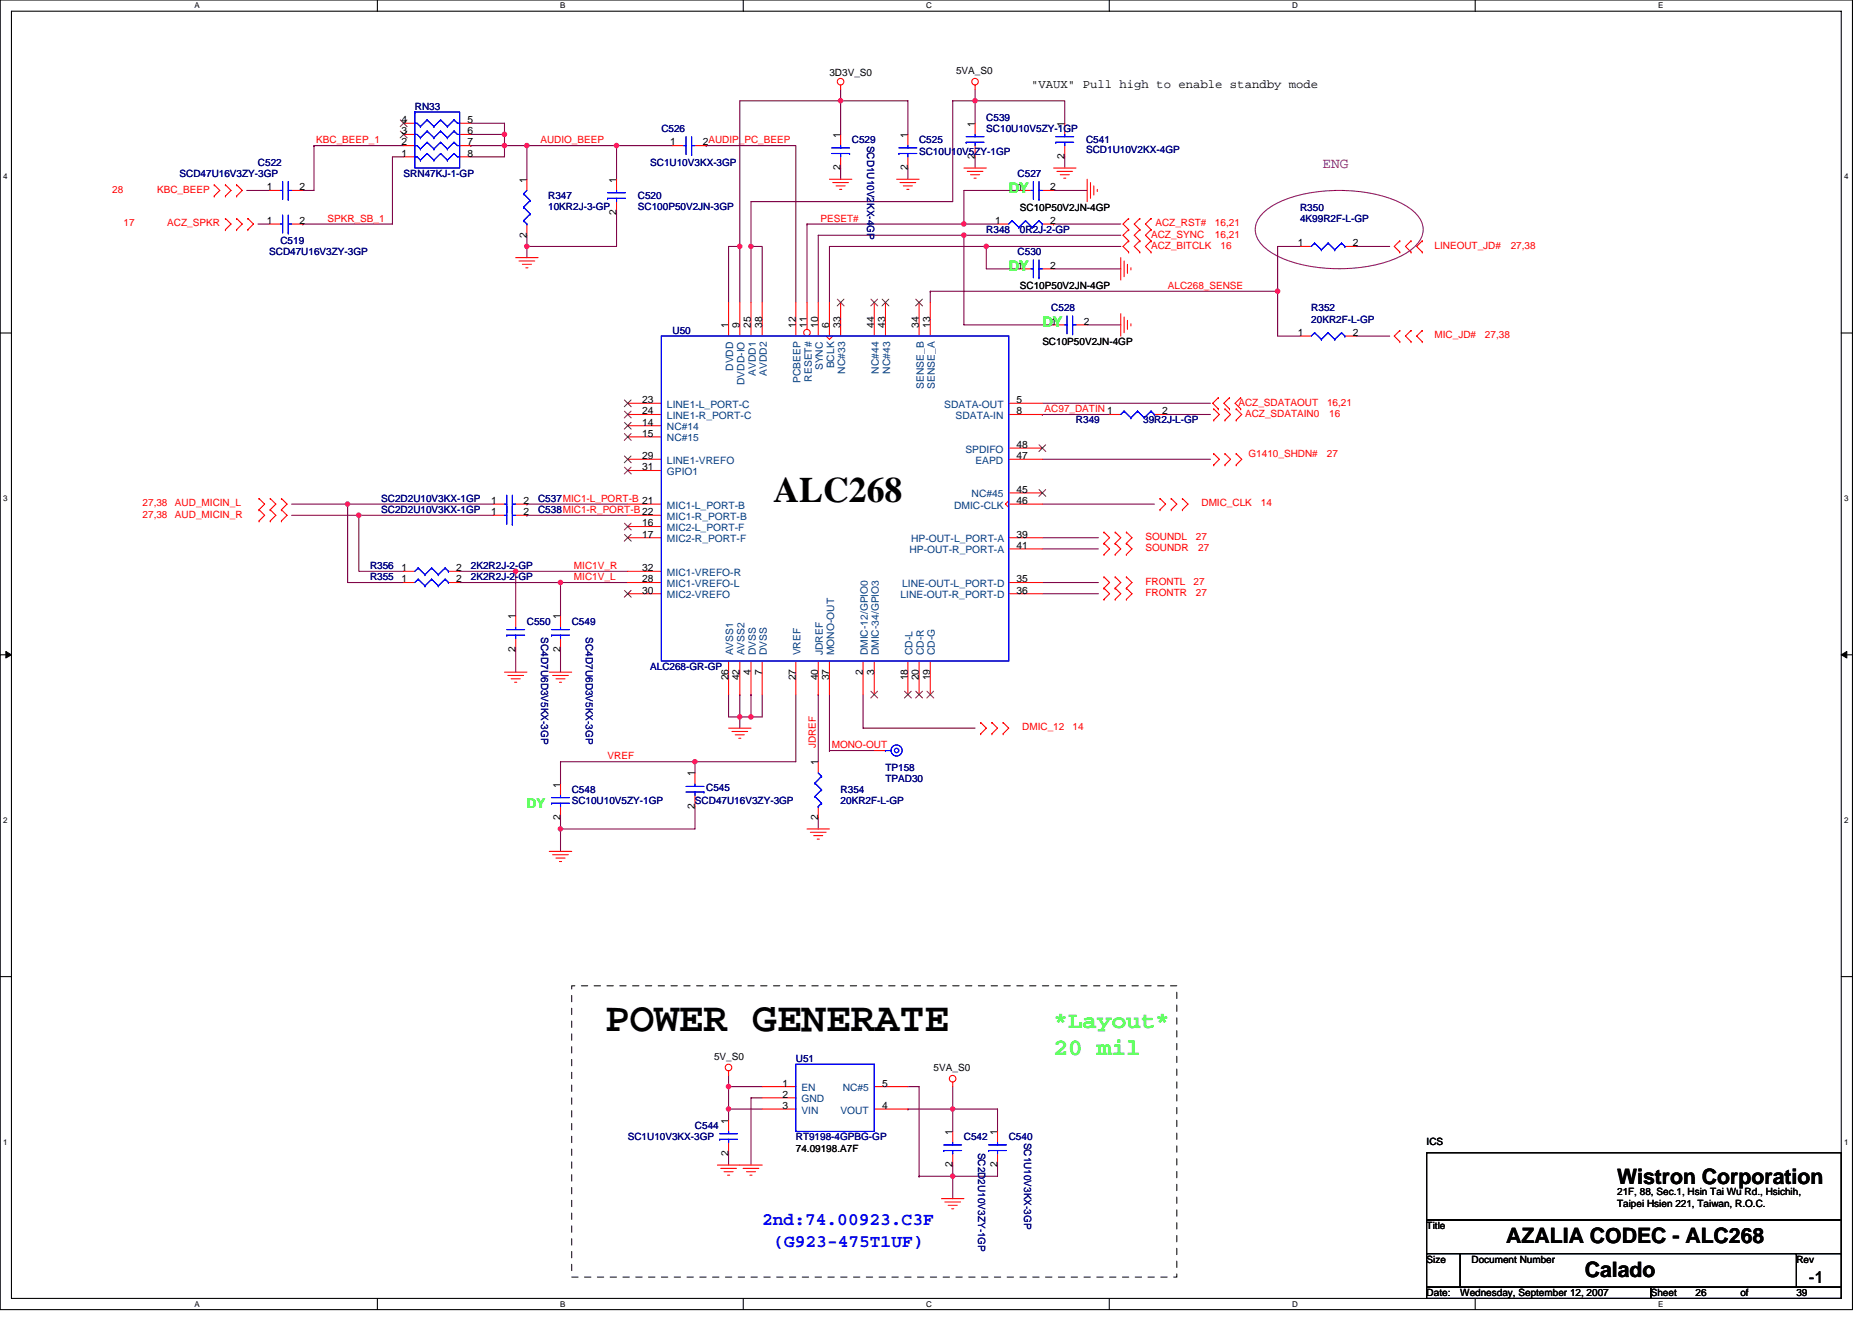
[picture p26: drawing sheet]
<svg xmlns="http://www.w3.org/2000/svg" width="297mm" height="210mm" viewBox="0 0 297 210" stroke-linecap="round" stroke-linejoin="round" font-family="sans-serif">
<defs><g id="words">
<text font-size="6.6" x="96.1" y="163.7">POWER GENERATE</text>
<text font-size="5.7" x="122.7" y="79.7">ALC268</text>
<g font-size="3.7" fill="#0f0">
<text x="167.2" y="163.2">*Layout*</text>
<text x="167.2" y="167.4">20 mil</text>
</g>
<g font-size="3.4">
<text x="256.6" y="187.9">Wistron Corporation</text>
<text x="239" y="197.3">AZALIA CODEC - ALC268</text>
<text x="251.5" y="202.6">Calado</text>
</g>
<g font-size="2.8" fill="#00f">
<text x="120.9" y="194.4">2nd:74.00923.C3F</text>
<text x="122.7" y="197.9">(G923-475T1UF)</text>
</g>
<text font-size="2.6" x="287" y="203.6">-1</text>
<text font-size="2.3" fill="#800080" x="209.8" y="26.7">ENG</text>
<g font-size="2.3" fill="#0f0">
<text x="160.1" y="30.6">DY</text>
<text x="160.1" y="43">DY</text>
<text x="165.4" y="51.9">DY</text>
</g>
<text font-size="2.1" fill="#0f0" x="83.6" y="128.2">DY</text>
<text font-size="1.9" x="163.6" y="14">&quot;VAUX&quot; Pull high to enable standby mode</text>
<g font-size="1.6">
<text x="151.7" y="11.7">5VA_S0</text>
<text x="131.6" y="12.1">3D3V_S0</text>
<text x="63.7" y="23.1">2</text>
<text x="63.7" y="21.3">3</text>
<text x="63.7" y="19.5">4</text>
<text x="74.2" y="19.5">5</text>
<text x="74.2" y="21.3">6</text>
<text x="74.2" y="23.1">7</text>
<text x="106.4" y="23.1">1</text>
<text x="111.5" y="23.1">2AUDIP_PC_BEEP</text>
<text x="133.4" y="21.9" transform="rotate(-90 133.4 21.9)">1</text>
<text x="144" y="21.9" transform="rotate(-90 144 21.9)">1</text>
<text x="154.7" y="20.1" transform="rotate(-90 154.7 20.1)">1</text>
<text x="168.9" y="20.1" transform="rotate(-90 168.9 20.1)">1</text>
<text x="63.7" y="24.9">1</text>
<text x="74.2" y="24.9">8</text>
<text x="83.6" y="29" transform="rotate(-90 83.6 29)">1</text>
<text x="97.8" y="29" transform="rotate(-90 97.8 29)">1</text>
<text x="133.4" y="27.1" transform="rotate(-90 133.4 27.1)">2</text>
<text x="144" y="27.1" transform="rotate(-90 144 27.1)">2</text>
<text x="154.7" y="25.3" transform="rotate(-90 154.7 25.3)">2</text>
<text x="168.9" y="25.3" transform="rotate(-90 168.9 25.3)">2</text>
<text x="42.4" y="35.5">1</text>
<text x="42.4" y="30.2">1</text>
<text x="47.5" y="35.5">2</text>
<text x="47.5" y="30.2">2</text>
<text x="97.8" y="34.2" transform="rotate(-90 97.8 34.2)">2</text>
<text x="157.9" y="35.5">1</text>
<text x="161.5" y="30.2">1</text>
<text x="161.8" y="33.4">SC10P50V2JN-4GP</text>
<text x="166.6" y="35.5">2</text>
<text x="166.6" y="30.2">2</text>
<text x="83.6" y="37.7" transform="rotate(-90 83.6 37.7)">2</text>
<text x="205.9" y="39.1">1</text>
<text x="214.6" y="39.1">2</text>
<text x="161.5" y="42.7">1</text>
<text x="161.8" y="45.9">SC10P50V2JN-4GP</text>
<text x="166.6" y="42.7">2</text>
<text x="115.6" y="52.1" transform="rotate(-90 115.6 52.1)">1</text>
<text x="117.4" y="52.1" transform="rotate(-90 117.4 52.1)">9</text>
<text x="119.1" y="52.1" transform="rotate(-90 119.1 52.1)">25</text>
<text x="120.9" y="52.1" transform="rotate(-90 120.9 52.1)">38</text>
<text x="126.3" y="52.1" transform="rotate(-90 126.3 52.1)">12</text>
<text x="128" y="52.1" transform="rotate(-90 128 52.1)">11</text>
<text x="129.8" y="52.1" transform="rotate(-90 129.8 52.1)">10</text>
<text x="131.6" y="52.1" transform="rotate(-90 131.6 52.1)">6</text>
<text x="133.4" y="52.1" transform="rotate(-90 133.4 52.1)">33</text>
<text x="138.7" y="52.1" transform="rotate(-90 138.7 52.1)">44</text>
<text x="140.5" y="52.1" transform="rotate(-90 140.5 52.1)">43</text>
<text x="145.8" y="52.1" transform="rotate(-90 145.8 52.1)">34</text>
<text x="147.6" y="52.1" transform="rotate(-90 147.6 52.1)">13</text>
<text x="166.8" y="51.5">1</text>
<text x="172" y="51.5">2</text>
<text x="205.9" y="53.3">1</text>
<text x="214.6" y="53.3">2</text>
<text x="165.4" y="54.8">SC10P50V2JN-4GP</text>
<text x="101.9" y="64">23</text>
<text x="101.9" y="65.8">24</text>
<text x="161.3" y="65.8">8</text>
<text x="161.3" y="64">5</text>
<text x="184.4" y="65.8">2</text>
<text x="101.9" y="67.5">14</text>
<text x="101.9" y="69.3">15</text>
<text x="161.3" y="71.1">48</text>
<text x="101.9" y="72.9">29</text>
<text x="101.9" y="74.7">31</text>
<text x="161.3" y="72.9">47</text>
<text x="77.9" y="81.8">1</text>
<text x="77.9" y="80">1</text>
<text x="83.1" y="81.8">2</text>
<text x="83.1" y="80">2</text>
<text x="101.9" y="83.5">16</text>
<text x="161.3" y="78.2">45</text>
<text x="161.3" y="80">46</text>
<text x="101.9" y="85.3">17</text>
<text x="161.3" y="85.3">39</text>
<text x="161.3" y="87.1">41</text>
<text x="63.7" y="92.4">1</text>
<text x="63.7" y="90.7">1</text>
<text x="72.4" y="92.4">2</text>
<text x="72.4" y="90.7">2</text>
<text x="101.9" y="92.4">28</text>
<text x="101.9" y="94.2">30</text>
<text x="101.9" y="90.7">32</text>
<text x="161.3" y="92.4">35</text>
<text x="161.3" y="94.2">36</text>
<text x="81.8" y="98.3" transform="rotate(-90 81.8 98.3)">1</text>
<text x="88.9" y="98.3" transform="rotate(-90 88.9 98.3)">1</text>
<text x="81.8" y="103.5" transform="rotate(-90 81.8 103.5)">2</text>
<text x="88.9" y="103.5" transform="rotate(-90 88.9 103.5)">2</text>
<text x="115.6" y="108" transform="rotate(-90 115.6 108)">26</text>
<text x="117.4" y="108" transform="rotate(-90 117.4 108)">42</text>
<text x="119.1" y="107.1" transform="rotate(-90 119.1 107.1)">4</text>
<text x="120.9" y="107.1" transform="rotate(-90 120.9 107.1)">7</text>
<text x="126.3" y="108" transform="rotate(-90 126.3 108)">27</text>
<text x="129.8" y="108" transform="rotate(-90 129.8 108)">40</text>
<text x="131.6" y="108" transform="rotate(-90 131.6 108)">37</text>
<text x="136.9" y="107.1" transform="rotate(-90 136.9 107.1)">2</text>
<text x="138.7" y="107.1" transform="rotate(-90 138.7 107.1)">3</text>
<text x="144" y="108" transform="rotate(-90 144 108)">18</text>
<text x="145.8" y="108" transform="rotate(-90 145.8 108)">20</text>
<text x="147.6" y="108" transform="rotate(-90 147.6 108)">19</text>
<text x="88.9" y="125" transform="rotate(-90 88.9 125)">1</text>
<text x="110.3" y="123.2" transform="rotate(-90 110.3 123.2)">1</text>
<text x="129.8" y="121.4" transform="rotate(-90 129.8 121.4)">1</text>
<text x="88.9" y="130.2" transform="rotate(-90 88.9 130.2)">2</text>
<text x="110.3" y="128.4" transform="rotate(-90 110.3 128.4)">2</text>
<text x="129.8" y="130.2" transform="rotate(-90 129.8 130.2)">2</text>
<text x="113.3" y="168.2">5V_S0</text>
<text x="124.1" y="172.4">1</text>
<text x="140" y="172.4">5</text>
<text x="148.1" y="170">5VA_S0</text>
<text x="115.6" y="178.3" transform="rotate(-90 115.6 178.3)">1</text>
<text x="124.1" y="174.2">2</text>
<text x="124.1" y="176">3</text>
<text x="140" y="176">4</text>
<text x="115.6" y="183.5" transform="rotate(-90 115.6 183.5)">2</text>
<text x="126.3" y="182.8">74.09198.A7F</text>
<text x="151.1" y="185.3" transform="rotate(-90 151.1 185.3)">2</text>
<text x="151.1" y="180.1" transform="rotate(-90 151.1 180.1)">1</text>
<text x="158.3" y="185.3" transform="rotate(-90 158.3 185.3)">2</text>
<text x="158.3" y="180.1" transform="rotate(-90 158.3 180.1)">1</text>
<text x="226.4" y="181.7">ICS</text>
<text x="256.6" y="189.7">21F, 88, Sec.1, Hsin Tai Wu Rd., Hsichih,</text>
<text x="256.6" y="191.5">Taipei Hsien 221, Taiwan, R.O.C.</text>
<text x="226.4" y="195.1">Title</text>
<text x="226.4" y="200.4">Size</text>
<text x="233.5" y="200.4">Document Number</text>
<text x="285" y="200.4">Rev</text>
<text x="226.4" y="205.7">Date:</text>
<text x="231.7" y="205.7">Wednesday, September 12, 2007</text>
<text x="261.9" y="205.7">Sheet</text>
<text x="269" y="205.7">26</text>
<text x="276.2" y="205.7">of</text>
<text x="285" y="205.7">39</text>
</g>
<g font-size="1.6" fill="#000080">
<text x="65.8" y="17.4">RN33</text>
<text x="104.9" y="21">C526</text>
<text x="135.2" y="22.8">C529</text>
<text x="137.6" y="23.1" transform="rotate(90 137.6 23.1)">SCD1U10V2KX-4GP</text>
<text x="145.8" y="22.8">C525</text>
<text x="156.5" y="19.2">C539</text>
<text x="156.5" y="21">SC10U10V5ZY-1GP</text>
<text x="172.3" y="22.8">C541</text>
<text x="28.5" y="28.1">SCD47U16V3ZY-3GP</text>
<text x="40.9" y="26.3">C522</text>
<text x="64" y="28.1">SRN47KJ-1-GP</text>
<text x="103.2" y="26.3">SC1U10V3KX-3GP</text>
<text x="145.8" y="24.5">SC10U10V5ZY-1GP</text>
<text x="161.5" y="28.1">C527</text>
<text x="172.3" y="24.4">SCD1U10V2KX-4GP</text>
<text x="87" y="31.6">R347</text>
<text x="87" y="33.3">10KR2J-3-GP</text>
<text x="101.2" y="31.6">C520</text>
<text x="101.2" y="33.3">SC100P50V2JN-3GP</text>
<text x="206.3" y="33.4">R350</text>
<text x="206.3" y="35.2">4K99R2F-L-GP</text>
<text x="42.7" y="40.5">SCD47U16V3ZY-3GP</text>
<text x="44.5" y="38.8">C519</text>
<text x="156.5" y="37">R348</text>
<text x="161.5" y="40.5">C530</text>
<text x="161.8" y="37">0R2J-2-GP</text>
<text x="106.7" y="53">U50</text>
<text x="166.8" y="49.4">C528</text>
<text x="208.1" y="49.4">R352</text>
<text x="208.1" y="51.2">20KR2F-L-GP</text>
<text x="170.7" y="67.2">R349</text>
<text x="181.4" y="67.2">39R2J-L-GP</text>
<text x="60.5" y="81.4">SC2D2U10V3KX-1GP</text>
<text x="60.5" y="79.7">SC2D2U10V3KX-1GP</text>
<text x="85.4" y="81.4">C538MIC1-R_PORT-B 22</text>
<text x="85.4" y="79.7">C537MIC1-L_PORT-B 21</text>
<text x="58.7" y="92.1">R355</text>
<text x="58.7" y="90.3">R356</text>
<text x="74.7" y="92.1">2K2R2J-2-GP</text>
<text x="74.7" y="90.3">2K2R2J-2-GP</text>
<text x="83.6" y="99.2">C550</text>
<text x="85.8" y="101.2" transform="rotate(90 85.8 101.2)">SC4D7U6D3V5KX-3GP</text>
<text x="90.7" y="99.2">C549</text>
<text x="93" y="101.2" transform="rotate(90 93 101.2)">SC4D7U6D3V5KX-3GP</text>
<text x="103.2" y="106.3">ALC268-GR-GP</text>
<text x="90.7" y="125.9">C548</text>
<text x="112.1" y="125.5">C545</text>
<text x="133.4" y="125.9">R354</text>
<text x="140.5" y="122.3">TP158</text>
<text x="140.5" y="124.1">TPAD30</text>
<text x="90.7" y="127.7">SC10U10V5ZY-1GP</text>
<text x="110.3" y="127.7">SCD47U16V3ZY-3GP</text>
<text x="133.4" y="127.7">20KR2F-L-GP</text>
<text x="126.3" y="168.6">U51</text>
<text x="110.3" y="179.2">C544</text>
<text x="99.6" y="181">SC1U10V3KX-3GP</text>
<text x="126.3" y="181">RT9198-4GPBG-GP</text>
<text x="152.9" y="181">C542</text>
<text x="155.2" y="183" transform="rotate(90 155.2 183)">SC2D2U10V3ZY-1GP</text>
<text x="160.1" y="181">C540</text>
<text x="162.5" y="181.4" transform="rotate(90 162.5 181.4)">SC1U10V3KX-3GP</text>
</g>
<g font-size="1.6" fill="#f00">
<text x="50.2" y="22.8">KBC_BEEP_1</text>
<text x="85.7" y="22.8">AUDIO_BEEP</text>
<text x="17.8" y="30.6">28</text>
<text x="19.6" y="35.9">17</text>
<text x="24.9" y="30.6">KBC_BEEP</text>
<text x="26.5" y="35.9">ACZ_SPKR</text>
<text x="52" y="35.2">SPKR_SB_1</text>
<text x="130.2" y="35.2">PESET#</text>
<text x="183.3" y="35.9">ACZ_RST#</text>
<text x="192.8" y="35.9">16,21</text>
<text x="182.6" y="37.7">ACZ_SYNC</text>
<text x="182.6" y="39.5">ACZ_BITCLK</text>
<text x="192.8" y="37.7">16,21</text>
<text x="193.7" y="39.5">16</text>
<text x="227.6" y="39.5">LINEOUT_JD#</text>
<text x="239.7" y="39.5">27,38</text>
<text x="185.3" y="45.9">ALC268_SENSE</text>
<text x="227.6" y="53.7">MIC_JD#</text>
<text x="235.6" y="53.7">27,38</text>
<text x="165.8" y="65.4">AC97_DATIN 1</text>
<text x="196.5" y="64.4">ACZ_SDATAOUT</text>
<text x="210.6" y="64.4">16,21</text>
<text x="197.6" y="66.1">ACZ_SDATAIN0</text>
<text x="210.9" y="66.1">16</text>
<text x="198.1" y="72.5">G1410_SHDN#</text>
<text x="210.6" y="72.5">27</text>
<text x="22.6" y="80.4">27,38</text>
<text x="22.6" y="82.1">27,38</text>
<text x="27.8" y="80.4">AUD_MICIN_L</text>
<text x="27.8" y="82.1">AUD_MICIN_R</text>
<text x="190.6" y="80.4">DMIC_CLK</text>
<text x="200.1" y="80.4">14</text>
<text x="181.8" y="87.5">SOUNDR</text>
<text x="181.8" y="85.7">SOUNDL</text>
<text x="189.8" y="85.7">27</text>
<text x="190.1" y="87.5">27</text>
<text x="91.1" y="90.3">MIC1V_R</text>
<text x="91.1" y="92.1">MIC1V_L</text>
<text x="181.8" y="92.8">FRONTL</text>
<text x="181.8" y="94.6">FRONTR</text>
<text x="189.4" y="92.8">27</text>
<text x="189.8" y="94.6">27</text>
<text x="129.5" y="118.8" transform="rotate(-90 129.5 118.8)">JDREF</text>
<text x="132" y="118.8">MONO-OUT</text>
<text x="162.2" y="115.9">DMIC_12</text>
<text x="170.2" y="115.9">14</text>
<text x="96.4" y="120.5">VREF</text>
</g>
<g font-size="1.6" fill="#004080">
<text x="116.3" y="58.9" transform="rotate(-90 116.3 58.9)">DVDD</text>
<text x="119.9" y="59.7" transform="rotate(-90 119.9 59.7)">AVDD1</text>
<text x="121.7" y="59.7" transform="rotate(-90 121.7 59.7)">AVDD2</text>
<text x="130.6" y="58.8" transform="rotate(-90 130.6 58.8)">SYNC</text>
<text x="132.4" y="58.5" transform="rotate(-90 132.4 58.5)">BCLK</text>
<text x="134.1" y="59.3" transform="rotate(-90 134.1 59.3)">NC#33</text>
<text x="139.5" y="59.3" transform="rotate(-90 139.5 59.3)">NC#44</text>
<text x="141.2" y="59.3" transform="rotate(-90 141.2 59.3)">NC#43</text>
<text x="105.8" y="64.7">LINE1-L_PORT-C</text>
<text x="118.1" y="61.1" transform="rotate(-90 118.1 61.1)">DVDD-IO</text>
<text x="127" y="60.8" transform="rotate(-90 127 60.8)">PCBEEP</text>
<text x="128.8" y="60.6" transform="rotate(-90 128.8 60.6)">RESET#</text>
<text x="146.6" y="61.7" transform="rotate(-90 146.6 61.7)">SENSE_B</text>
<text x="148.4" y="61.7" transform="rotate(-90 148.4 61.7)">SENSE_A</text>
<text x="149.8" y="64.7">SDATA-OUT</text>
<text x="105.8" y="68.3">NC#14</text>
<text x="105.8" y="70.1">NC#15</text>
<text x="105.8" y="66.5">LINE1-R_PORT-C</text>
<text x="151.6" y="66.5">SDATA-IN</text>
<text x="153.2" y="71.8">SPDIFO</text>
<text x="105.8" y="73.6">LINE1-VREFO</text>
<text x="105.8" y="75.4">GPIO1</text>
<text x="154.8" y="73.6">EAPD</text>
<text x="105.8" y="80.7">MIC1-L_PORT-B</text>
<text x="105.8" y="82.5">MIC1-R_PORT-B</text>
<text x="151.4" y="80.7">DMIC-CLK</text>
<text x="154.2" y="79">NC#45</text>
<text x="105.8" y="84.3">MIC2-L_PORT-F</text>
<text x="105.8" y="86.1">MIC2-R_PORT-F</text>
<text x="144.3" y="87.8">HP-OUT-R_PORT-A</text>
<text x="144.6" y="86.1">HP-OUT-L_PORT-A</text>
<text x="105.8" y="93.2">MIC1-VREFO-L</text>
<text x="105.8" y="95">MIC2-VREFO</text>
<text x="105.8" y="91.4">MIC1-VREFO-R</text>
<text x="142.9" y="95">LINE-OUT-R_PORT-D</text>
<text x="143.2" y="93.2">LINE-OUT-L_PORT-D</text>
<text x="116.3" y="104" transform="rotate(-90 116.3 104)">AVSS1</text>
<text x="118.1" y="104" transform="rotate(-90 118.1 104)">AVSS2</text>
<text x="119.9" y="104" transform="rotate(-90 119.9 104)">DVSS</text>
<text x="121.7" y="104" transform="rotate(-90 121.7 104)">DVSS</text>
<text x="127" y="104" transform="rotate(-90 127 104)">VREF</text>
<text x="130.6" y="104" transform="rotate(-90 130.6 104)">JDREF</text>
<text x="132.4" y="104" transform="rotate(-90 132.4 104)">MONO-OUT</text>
<text x="137.7" y="104" transform="rotate(-90 137.7 104)">DMIC-12/GPIO0</text>
<text x="139.5" y="104" transform="rotate(-90 139.5 104)">DMIC-34/GPIO3</text>
<text x="144.8" y="104" transform="rotate(-90 144.8 104)">CD-L</text>
<text x="146.6" y="104" transform="rotate(-90 146.6 104)">CD-R</text>
<text x="148.4" y="104" transform="rotate(-90 148.4 104)">CD-G</text>
<text x="127.2" y="173.2">EN</text>
<text x="133.7" y="173.2">NC#5</text>
<text x="127.2" y="175">GND</text>
<text x="127.2" y="176.7">VIN</text>
<text x="133.3" y="176.7">VOUT</text>
</g>
<g font-size="1.3">
<text x="30.8" y="1.3">A</text>
<text x="88.9" y="1.3">B</text>
<text x="147" y="1.3">C</text>
<text x="205" y="1.3">D</text>
<text x="263.1" y="1.3">E</text>
<text x=".5" y="28.4">4</text>
<text x="292.6" y="28.4">4</text>
<text x=".5" y="79.5">3</text>
<text x="292.6" y="79.5">3</text>
<text x=".5" y="130.6">2</text>
<text x="292.6" y="130.6">2</text>
<text x=".5" y="181.7">1</text>
<text x="292.6" y="181.7">1</text>
<text x="30.8" y="207.4">A</text>
<text x="88.9" y="207.4">B</text>
<text x="147" y="207.4">C</text>
<text x="205" y="207.4">D</text>
<text x="263.1" y="207.4">E</text>
</g>
</g></defs>
<path d="M0 0h293.9v207.9h-293.9zM1.8 1.8h290.4v204.3h-290.4z" fill="none" stroke="#000" stroke-width=".17"/>
<g fill="#fff">
<path d="M30.8 .2h.9v1.4h-.9z"/>
<path d="M30.8 206.3h.9v1.4h-.9z"/>
</g>
<path d="M59.9 0v1.8M59.9 206.1v1.8" fill="none" stroke="#000" stroke-width=".17"/>
<g fill="#fff">
<path d="M88.9 .2h.8v1.4h-.8z"/>
<path d="M88.9 206.3h.8v1.4h-.8z"/>
</g>
<path d="M117.9 0v1.8M117.9 206.1v1.8" fill="none" stroke="#000" stroke-width=".17"/>
<g fill="#fff">
<path d="M147 .2h.9v1.4h-.9z"/>
<path d="M147 206.3h.9v1.4h-.9z"/>
</g>
<path d="M176 0v1.8M176 206.1v1.8" fill="none" stroke="#000" stroke-width=".17"/>
<g fill="#fff">
<path d="M205 .2h.9v1.4h-.9z"/>
<path d="M205 206.3h.9v1.4h-.9z"/>
</g>
<path d="M234.1 0v1.8M234.1 206.1v1.8" fill="none" stroke="#000" stroke-width=".17"/>
<g fill="#fff">
<path d="M263.1 .2h.8v1.4h-.8z"/>
<path d="M263.1 206.3h.8v1.4h-.8z"/>
<path d="M.5 27.3h.7v1.4h-.7z"/>
<path d="M292.6 27.3h.7v1.4h-.7z"/>
<path d="M.5 78.4h.7v1.4h-.7z"/>
<path d="M292.6 78.4h.7v1.4h-.7z"/>
</g>
<path d="M0 52.9h1.8M292.2 52.9h1.7" fill="none" stroke="#000" stroke-width=".17"/>
<g fill="#fff">
<path d="M.5 129.5h.7v1.4h-.7z"/>
<path d="M292.6 129.5h.7v1.4h-.7z"/>
</g>
<path d="M0 103.9h1.8M292.2 103.9h1.7" fill="none" stroke="#000" stroke-width=".17"/>
<path d="M.9 103.4l.9 .5-.9 .5zM292.2 103.9l.8-.5v1z" fill="#000" stroke="#000" stroke-width=".16"/>
<g fill="#fff">
<path d="M.5 180.5h.7v1.4h-.7z"/>
<path d="M292.6 180.5h.7v1.4h-.7z"/>
</g>
<path d="M0 155h1.8M292.2 155h1.7M226.4 199h5.3v5.3h-5.3zM226.4 183h65.8v10.6h-65.8zM226.4 193.6h65.8v5.4h-65.8zM231.7 199h53.3v5.3h-53.3zM285 199h7.2v5.3h-7.2zM226.4 204.3h35.5v1.8h-35.5zM261.9 204.3h30.3v1.8h-30.3z" fill="none" stroke="#000" stroke-width=".17"/>
<g fill="none" stroke="#800040" stroke-width=".17">
<path d="M74.7 19.6h5.3v1.7M133.4 16h10.7v5.3M133.4 14.2v7.1M133.4 16h.1M133.4 16h-16v23.1M154.7 16v3.6M154.7 16h14.2v3.6M154.7 16h.1M154.7 16h-3.5v16h-32v7.1M154.7 14.2v1.8M39.2 30.2h3.5M40.9 35.6h1.8"/>
<path d="M48 35.6h.1M49.8 23.1h.1M49.8 23.1h14.2M49.8 23.1v7.1h-1.8M64 24.9h-1.7v10.7h-14.3M74.7 23.1h.1M74.7 21.3h5.3M74.7 23.1h5.3M80 21.3h.1M80 23.1v1.8h-5.3M80 23.1h3.6M80 21.3v1.8"/>
<path d="M83.6 39.1v1.8M83.6 23.1h.1M83.6 39.1h.1M83.6 37.3v1.8M83.6 23.1v5.3M83.6 23.1h23.1M97.8 23.1h.1M97.8 23.1v5.3M97.8 33.8v5.3h-14.2M112.1 23.1h14.2v24.9M112.1 23.1h.1M117.4 39.1h.1"/>
<path d="M117.4 39.1h-1.8v8.9M117.4 39.1v8.9M119.2 39.1h.1M119.2 39.1h1.7v8.9M119.2 39.1v8.9M128.1 35.6v12.4M128.1 35.6h.1M128.1 35.6h24.8M133.4 26.7v1.7M144.1 26.7v1.7M152.9 37.3h-23.1v10.7M152.9 37.3h.1"/>
<path d="M152.9 37.3v14.3h14.3M152.9 35.6h5.4M152.9 37.3h24.9M154.7 24.9v1.8M156.5 39.1h-24.9v8.9M156.5 39.1h.1M156.5 39.1v3.6h5.3M156.5 39.1h21.3M161.8 30.2h-8.9v5.4M167.2 30.2h5.3M167.2 35.6h.1M167.2 35.6h10.6"/>
<path d="M168.9 24.9v1.8M206.3 39.1h-3.6v7.1M215.2 39.1h5.3M147.6 46.2h.1M147.6 46.2v1.8M147.6 46.2h55.1M167.2 42.7h10.6M172.5 51.6h5.3M202.7 46.2h.1M202.7 46.2v7.1h3.6M215.2 53.3h5.3M165.4 64h26.7"/>
<path d="M165.4 65.8h.1M165.4 72.9h26.7M165.4 65.8h10.7M185 65.8h7.1M46.3 81.8h10.6v8.9h7.1M46.3 80h8.9M55.2 80v12.5h8.8M55.2 80h.1M55.2 80h23.1M56.9 81.8h.1M56.9 81.8h21.4M72.9 90.7h8.9"/>
<path d="M72.9 92.5h16M81.8 90.7h.1M81.8 90.7h17.8M81.8 90.7v7.1M83.6 80h.1M83.6 81.8h.1M83.6 80h16M83.6 81.8h16M88.9 92.5h.1M88.9 92.5v5.3M88.9 92.5h10.7M165.4 92.5h8.9"/>
<path d="M165.4 94.2h8.9M165.4 85.3h8.9M165.4 87.1h8.9M165.4 80h17.8M81.8 103.1v3.6M88.9 103.1v3.6M115.6 110.2v3.6h3.6M117.4 110.2v5.4M117.4 110.2h.1M119.2 110.2v3.6h1.7v-3.6M119.2 110.2h.1M126.3 110.2v10.7h-37.4"/>
<path d="M129.8 110.2h.1M129.8 110.2v10.7M131.6 110.2v8.9M131.6 119.1h.1M131.6 119.1h7.1M136.9 110.2v5.4h17.8M88.9 120.9v3.6M88.9 131.6h.1M88.9 129.8v1.8M88.9 131.6v3.5M88.9 120.9h.1M110.3 120.9v1.8"/>
<path d="M110.3 120.9h.1M110.3 128v3.6h-21.4M129.8 129.8v1.8M115.6 170.7v1.8M115.6 176v1.8M115.6 176h.1M115.6 172.5h5.3M115.6 172.5h.1M115.6 176h5.3M115.6 172.5v3.5M120.9 174.2h-1.7v10.7M144.1 176h.1"/>
<path d="M144.1 172.5h1.7v14.2M144.1 176h7.1M151.2 176v3.6M151.2 172.5v3.5M151.2 176h7.1v3.6M115.6 183.1v1.8M145.8 186.7h.1M145.8 186.7h5.4M151.2 186.7v3.5M151.2 184.9v1.8M158.3 184.9v1.8h-7.1"/>
</g>
<g fill="#f0f" stroke="#f0f" stroke-width=".17">
<circle cx="115.6" cy="176" r=".35"/>
<circle cx="115.6" cy="172.5" r=".35"/>
<circle cx="154.7" cy="16" r=".35"/>
<circle cx="119.2" cy="39.1" r=".35"/>
<circle cx="117.4" cy="39.1" r=".35"/>
<circle cx="133.4" cy="16" r=".35"/>
<circle cx="152.9" cy="37.3" r=".35"/>
<circle cx="119.2" cy="113.8" r=".35"/>
<circle cx="117.4" cy="113.8" r=".35"/>
<circle cx="83.6" cy="23.1" r=".35"/>
<circle cx="97.8" cy="23.1" r=".35"/>
<circle cx="80" cy="23.1" r=".35"/>
<circle cx="80" cy="21.3" r=".35"/>
<circle cx="83.6" cy="39.1" r=".35"/>
<circle cx="110.3" cy="120.9" r=".35"/>
<circle cx="88.9" cy="131.6" r=".35"/>
<circle cx="202.7" cy="46.2" r=".35"/>
<circle cx="152.9" cy="35.5" r=".35"/>
<circle cx="156.5" cy="39.1" r=".35"/>
<circle cx="151.2" cy="176" r=".35"/>
<circle cx="151.2" cy="186.7" r=".35"/>
<circle cx="88.9" cy="92.4" r=".35"/>
<circle cx="55.1" cy="80" r=".35"/>
<circle cx="56.9" cy="81.8" r=".35"/>
<circle cx="81.8" cy="90.7" r=".35"/>
</g>
<g fill="none" stroke="#f00" stroke-width=".17">
<path d="M133.4 13.5v.7M154.7 13.5v.7M168.9 19.6v1.7M34 31.1h.1M34 29.3h.1M34 29.3l.9 .9-.9 .9M35.8 36.4h.1M35.8 34.7h.1M35.8 29.3h.1M35.8 31.1h.1M35.8 34.7l.9 .9-.9 .8M35.8 29.3l.9 .9-.9 .9"/>
<path d="M37.5 34.7h.1M37.5 36.4h.1M37.5 31.1h.1M37.5 29.3h.1M37.5 34.7l.9 .9-.9 .8M37.5 29.3l.9 .9-.9 .9M39.3 36.4h.1M39.3 34.7h.1M39.3 34.7l.9 .9-.9 .8M97.8 28.4v1.8M97.8 32v1.8M106.7 23.1h1.8"/>
<path d="M110.3 23.1h1.8M131.6 28.4h3.6M132.1 29h2.5M132.7 29.5h1.4M133.2 30.1h.4M142.3 28.4h3.5M142.8 29h2.5M143.3 29.5h1.5M143.9 30.1h.3M152.9 26.7h3.6M153.5 27.2h2.5M154 27.7h1.4"/>
<path d="M154.6 28.3h.3M158.3 35.6h1.8M161.8 30.2h1.8M165.4 35.6h1.8M165.4 30.2h1.8M167.2 26.7h3.5M167.7 27.2h2.5M168.2 27.7h1.5M168.8 28.3h.3M168.9 23.1v1.8M172.5 28.4v3.6M173 29v2.5"/>
<path d="M173.6 29.5v1.4M174.1 30.1v.3M179.1 36.4h.1M179.1 34.7h.1M179.1 38.2h.1M179.1 36.4l-.9 .9 .9 .9M179.1 38.2l-.9 .9 .9 .9M179.1 34.7l-.9 .9 .9 .8M180.9 34.7h.1M180.9 36.4h.1M180.9 38.2h.1M180.9 34.7l-.9 .9 .9 .8"/>
<path d="M180.9 36.4l-.9 .9 .9 .9M180.9 38.2l-.9 .9 .9 .9M182.6 36.4h.1M182.6 34.7h.1M182.6 38.2h.1M182.6 36.4l-.8 .9 .8 .9M182.6 34.7l-.8 .9 .8 .8M182.6 38.2l-.8 .9 .8 .9M222.1 38.2h.1M222.1 38.2l-.9 .9 .9 .9M223.9 38.2h.1M223.9 38.2l-.9 .9 .9 .9"/>
<path d="M225.7 38.2h.1M225.7 38.2l-.9 .9 .9 .9M81.8 40.9h3.6M82.4 41.4h2.5M82.9 42h1.4M83.4 42.5h.4M115.6 48v5.3M117.4 48v5.3M129.8 48v5.3M131.1 53.3l.5 .6 .5-.6M131.6 48v5.3M161.8 42.7h1.8"/>
<path d="M165.4 42.7h1.8M167.2 51.6h1.7M170.7 51.6h1.8M177.8 49.8v3.5M177.8 40.9v3.5M178.4 50.3v2.5M178.4 41.4v2.5M178.9 50.8v1.5M178.9 42v1.4M179.1 40h.1M179.4 51.4v.3M179.4 42.5v.3"/>
<path d="M180.9 40h.1M182.6 40h.1M222.1 52.5h.1M222.1 54.2h.1M222.1 40h.1M222.1 52.5l-.9 .8 .9 .9M223.9 54.2h.1M223.9 52.5h.1M223.9 40h.1M223.9 52.5l-.9 .8 .9 .9M225.7 52.5h.1M225.7 54.2h.1"/>
<path d="M225.7 40h.1M225.7 52.5l-.9 .8 .9 .9M41.1 79.1h.1M41.1 79.1l.9 .9-.9 .9M42.9 79.1h.1M42.9 79.1l.9 .9-.9 .9M44.7 79.1h.1M44.7 79.1l.8 .9-.8 .9M160.1 64h5.3M160.1 65.8h5.3M184.1 79.1h.1M184.1 79.1l.9 .9-.9 .9"/>
<path d="M185.8 79.1h.1M185.8 79.1l.9 .9-.9 .9M187.6 79.1h.1M187.6 79.1l.9 .9-.9 .9M192.6 66.7h.1M192.6 64.9h.1M192.6 73.8h.1M192.6 72h.1M192.6 64.9l.9 .9-.9 .9M192.6 72l.9 .9-.9 .9M193.3 64.9h.1M193.3 63.1h.1"/>
<path d="M193.3 63.1l-.9 .9 .9 .9M194.4 64.9h.1M194.4 66.7h.1M194.4 72h.1M194.4 73.8h.1M194.4 64.9l.9 .9-.9 .9M194.4 72l.9 .9-.9 .9M195.1 63.1h.1M195.1 64.9h.1M195.1 63.1l-.9 .9 .9 .9M196.1 66.7h.1M196.1 64.9h.1"/>
<path d="M196.1 73.8h.1M196.1 72h.1M196.1 64.9l.9 .9-.9 .9M196.1 72l.9 .9-.9 .9M196.9 64.9h.1M196.9 63.1h.1M196.9 63.1l-.9 .9 .9 .9M41.1 80.9h.1M41.1 82.7h.1M41.1 80.9l.9 .9-.9 .9M42.9 80.9h.1M42.9 82.7h.1"/>
<path d="M42.9 80.9l.9 .9-.9 .9M44.7 80.9h.1M44.7 82.7h.1M44.7 80.9l.8 .9-.8 .9M64 92.5h1.8M71.2 92.5h1.7M78.3 81.8h1.7M78.3 80h1.7M81.8 81.8h1.8M81.8 97.8v1.8M81.8 80h1.8M88.9 97.8v1.8"/>
<path d="M175.2 88h.1M175.2 86.2h.1M175.2 84.5h.1M175.2 93.3h.1M175.2 91.6h.1M175.2 95.1h.1M175.2 86.2l.9 .9-.9 .9M175.2 84.5l.9 .8-.9 .9M175.2 93.3l.9 .9-.9 .9M175.2 91.6l.9 .9-.9 .8M177 86.2h.1M177 88h.1"/>
<path d="M177 84.5h.1M177 91.6h.1M177 93.3h.1M177 95.1h.1M177 86.2l.8 .9-.8 .9M177 84.5l.8 .8-.8 .9M177 91.6l.8 .9-.8 .8M177 93.3l.8 .9-.8 .9M178.7 88h.1M178.7 86.2h.1M178.7 84.5h.1M178.7 93.3h.1"/>
<path d="M178.7 91.6h.1M178.7 95.1h.1M178.7 84.5l.9 .8-.9 .9M178.7 86.2l.9 .9-.9 .9M178.7 93.3l.9 .9-.9 .9M178.7 91.6l.9 .9-.9 .8M184.1 80.9h.1M185.8 80.9h.1M187.6 80.9h.1M80 106.7h3.6M80.6 107.2h2.5M81.1 107.7h1.4"/>
<path d="M81.7 108.3h.3M81.8 101.3v1.8M87.2 106.7h3.5M87.7 107.2h2.5M88.2 107.7h1.5M88.8 108.3h.3M88.9 101.3v1.8M115.6 115.6h3.6M116.1 116.1h2.5M116.7 116.6h1.4M117.2 117.2h.4M119.2 104.9v5.3"/>
<path d="M120.9 104.9v5.3M136.9 104.9v5.3M138.7 104.9v5.3M155.6 116.5h.1M155.6 114.7h.1M155.6 114.7l.9 .9-.9 .9M157.4 114.7h.1M157.4 116.5h.1M157.4 114.7l.9 .9-.9 .9M159.2 116.5h.1M159.2 114.7h.1M159.2 114.7l.9 .9-.9 .9"/>
<path d="M87.2 135.1h3.5M87.7 135.7h2.5M88.2 136.2h1.5M88.8 136.7h.3M88.9 124.5v1.7M88.9 128v1.8M128.1 131.6h3.5M128.6 132.1h2.5M129.1 132.6h1.5M129.7 133.2h.3M129.8 120.9v1.8M129.8 128v1.8"/>
<path d="M115.6 170v.7M151.2 171.7v.8M151.2 179.6v1.8M158.3 179.6v1.8M113.8 184.9h7.1M114.4 185.4h2.5M114.9 186h1.4M115.4 186.5h.4M117.9 185.4h2.5M118.4 186h1.5M119 186.5h.3M149.4 190.2h3.5"/>
<path d="M149.9 190.8h2.5M150.4 191.3h1.5M151 191.9h.3M151.2 183.1v1.8M158.3 183.1v1.8"/>
<circle cx="133.4" cy="13" r=".52"/>
<circle cx="154.7" cy="13" r=".52"/>
<circle cx="115.6" cy="169.4" r=".52"/>
<circle cx="151.2" cy="171.2" r=".52"/>
</g>
<path d="M90.7 156.5h96v46.2h-96z" fill="none" stroke="#000" stroke-width=".16" stroke-dasharray="1 1 1 1 1 1 1 1"/>
<path d="M200.7 33.5a17.6 17.6 0 0 1 10.1-3.2 23.3 23.3 0 0 1 11.7 2 6.2 6.2 0 0 1 3.2 3.3 3.5 3.5 0 0 1-1.4 3.7 17.6 17.6 0 0 1-10.1 3.3 23.2 23.2 0 0 1-11.7-2 6.2 6.2 0 0 1-3.2-3.4 3.5 3.5 0 0 1 1.4-3.7z" fill="none" stroke="#800080" stroke-width=".17"/>
<g fill="none" stroke="#00f" stroke-width=".17">
<path d="M96.4 30.6h2.8M96.4 31.5h.1M96.4 31.5h2.8M97.8 30.2v.4M97.8 31.5v.5M108.5 23.1h.4M108.9 21.7v2.8M109.7 23.1h.6M109.7 24.5h.1M109.7 21.7v2.8M160.6 35h.1M160.6 35l-.5 .6"/>
<path d="M160.6 35l1.1 1.1M161.7 36.1h.1M162.7 35h.1M162.7 35l-1 1.1M162.7 35l1.1 1.1M163.6 30.2h.4M163.8 36.1h.1M164 28.8v2.8M164.9 35h.1M164.9 30.2h.5M164.9 31.6h.1M164.9 28.8v2.8"/>
<path d="M164.9 35l-1.1 1.1M164.9 35l.5 .6M165.4 35.6h.1M167.5 21.7h2.9M167.5 22.6h.1M167.5 22.6h2.9M168.9 21.3v.4M168.9 22.6v.5M163.6 42.7h.4M164 41.3v2.8M164.9 42.7h.5M164.9 44.1h.1"/>
<path d="M164.9 41.3v2.8M168.9 51.6h.4M169.3 50.1v2.9M170.2 51.6h.5M170.2 53h.1M170.2 50.1v2.9M80.4 78.6v2.8M81.3 78.6v4.6M66.4 91.9h.1M66.4 91.9l-.6 .6M66.4 91.9l1 1.1M67.4 93h.1"/>
<path d="M68.5 91.9h.1M68.5 91.9l-1.1 1.1M68.5 91.9l1.1 1.1M69.6 93h.1M70.6 91.9h.1M70.6 91.9l-1 1.1M70.6 91.9l.6 .6M71.2 92.5h.1M80 81.8h.4M80 80h.4M80.4 80.4v2.8M80.4 99.9h2.8"/>
<path d="M81.3 81.8h.5M81.3 83.2h.1M81.3 80h.5M81.3 81.4h.1M81.8 99.6v.3M87.5 99.9h2.9M88.9 99.6v.3M80.4 100.8h.1M80.4 100.8h2.8M81.8 100.8v.5M87.5 100.8h.1M87.5 100.8h2.9"/>
<path d="M88.9 100.8v.5M87.5 126.6h2.9M87.5 127.5h.1M87.5 127.5h2.9M88.9 126.2v.4M88.9 127.5v.5M129.3 124.3h.1M129.3 126.4h.1M129.3 124.3l1.1 1M129.3 126.4l1.1 1.1M129.8 128h.1M129.8 122.7l.6 .5"/>
<path d="M130.4 123.2h.1M130.4 125.3h.1M130.4 127.5h.1M130.4 123.2l-1.1 1.1M130.4 125.3l-1.1 1.1M130.4 127.5l-.6 .5M149.8 181.7h2.8M149.8 182.6h.1M149.8 182.6h2.8M151.2 181.4v.3M151.2 182.6v.5M156.9 181.7h2.8"/>
<path d="M156.9 182.6h.1M156.9 182.6h2.8M158.3 181.4v.3M158.3 182.6v.5"/>
</g>
<path d="M138.2 109.7l1.1 1.1M139.3 109.7l-1.1 1.1" fill="none" stroke="#804000" stroke-width=".16"/>
<circle cx="128" cy="52.8" r=".52" fill="#fff" stroke="#f00" stroke-width=".17"/>
<g fill="none" stroke="#f00" stroke-width=".17">
<path d="M64 19.6h1.8M72.9 19.6h1.8M154.7 19.6v1.7M42.7 35.6h1.8M42.7 30.2h1.8M46.3 35.6h1.7M46.3 30.2h1.7M64 24.9h1.8M64 23.1h1.8M64 21.3h1.8M72.9 24.9h1.8M72.9 23.1h1.8"/>
<path d="M72.9 21.3h1.8M83.6 28.4v1.8M83.6 35.6v1.7M133.4 21.3v1.8M133.4 24.9v1.8M144.1 21.3v1.8M144.1 24.9v1.8M154.7 23.1v1.8M206.3 39.1h1.8M213.4 39.1h1.8M119.2 48v5.3M120.9 48v5.3"/>
<path d="M126.3 48v5.3M128.1 48v4.3M133.4 48v5.3M138.7 48v5.3M140.5 48v5.3M145.8 48v5.3M147.6 48v5.3M206.3 53.3h1.8M213.4 53.3h1.8M99.6 67.6h5.3M99.6 69.3h5.3M99.6 64h5.3"/>
<path d="M99.6 65.8h5.3M99.6 72.9h5.3M99.6 74.7h5.3M160.1 72.9h5.3M160.1 78.2h5.3M160.1 79.5l-.6 .5 .6 .5M160.1 71.1h5.3M176.1 65.8h1.7M183.2 65.8h1.8M64 90.7h1.8M71.2 90.7h1.7M99.6 83.6h5.3"/>
<path d="M99.6 85.3h5.3M99.6 80h5.3M99.6 81.8h5.3M99.6 92.5h5.3M99.6 94.2h5.3M99.6 90.7h5.3M160.1 85.3h5.3M160.1 80h5.3M160.1 92.5h5.3M160.1 94.2h5.3M160.1 87.1h5.3M115.6 104.9v5.3"/>
<path d="M117.4 104.9v5.3M126.3 104.9v5.3M129.8 104.9v5.3M131.6 104.9v5.3M138.7 119.1h1.8M144.1 104.9v5.3M145.8 104.9v5.3M147.6 104.9v5.3M110.3 122.7v1.8M110.3 126.2v1.8M115.6 177.8v1.8M120.9 172.5h5.4"/>
<path d="M120.9 174.2h5.4M120.9 176h5.4M138.7 172.5h5.4M138.7 176h5.4M115.6 181.4v1.7"/>
</g>
<g fill="none" stroke="#804000" stroke-width=".16">
<path d="M63.5 19l1.1 1.1M64.6 19l-1.1 1.1M63.5 20.8l1.1 1.1M64.6 20.8l-1.1 1.1M132.9 47.5l1 1.1M133.9 47.5l-1.1 1.1M138.2 47.5l1.1 1.1M139.3 47.5l-1.1 1.1M140 47.5l1.1 1.1M141 47.5l-1 1.1M145.3 47.5l1.1 1.1M146.4 47.5l-1.1 1.1"/>
<path d="M99.1 67l1.1 1.1M99.1 68.8l1.1 1.1M99.1 63.5l1.1 1.1M99.1 65.3l1.1 1M99.1 72.4l1.1 1M99.1 74.1l1.1 1.1M100.1 67l-1 1.1M100.1 68.8l-1 1.1M100.1 63.5l-1 1.1M100.1 65.3l-1 1M100.1 72.4l-1 1M100.1 74.1l-1 1.1"/>
<path d="M164.9 77.7l1 1.1M164.9 70.6l1 1.1M165.9 77.7l-1.1 1.1M165.9 70.6l-1.1 1.1M99.1 83l1.1 1.1M99.1 84.8l1.1 1.1M99.1 93.7l1.1 1.1M100.1 83l-1 1.1M100.1 84.8l-1 1.1M100.1 93.7l-1 1.1M143.5 109.7l1.1 1.1M144.6 109.7l-1.1 1.1"/>
<path d="M145.3 109.7l1.1 1.1M146.4 109.7l-1.1 1.1M147.1 109.7l1.1 1.1M148.1 109.7l-1 1.1"/>
</g>
<g fill="none" stroke="#00f" stroke-width=".17">
<path d="M65.8 19.6h.4l.5 .5M65.8 17.8h7.1v8.9h-7.1zM65.8 17.8h.1M67.8 19h.1M67.8 19l1.1 1.1M67.8 19l-1.1 1.1M69.9 19h.1M69.9 19l1.1 1.1M69.9 19l-1 1.1M72 19l.6 .6h.3M72 19h.1M72 19l-1 1.1"/>
<path d="M44.5 35.6h.3M44.5 30.2h.3M44.8 34.1v2.9M44.8 28.8v2.8M45.7 35.6h.6M45.7 37h.1M45.7 30.2h.6M45.7 31.6h.1M45.7 28.8v2.8M45.7 34.1v2.9M65.8 24.9h.4l.5 .5M65.8 23.1h.4l.5 .5"/>
<path d="M65.8 21.3h.4l.5 .6M66.7 25.4h.1M66.7 23.6h.1M66.7 21.9h.1M66.7 20.1h.1M67.8 24.4h.1M67.8 22.6h.1M67.8 20.8h.1M67.8 24.4l-1.1 1M67.8 24.4l1.1 1M67.8 22.6l1.1 1M67.8 22.6l-1.1 1"/>
<path d="M67.8 20.8l-1.1 1.1M67.8 20.8l1.1 1.1M68.9 25.4h.1M68.9 23.6h.1M68.9 21.9h.1M68.9 20.1h.1M69.9 24.4h.1M69.9 22.6h.1M69.9 20.8h.1M69.9 24.4l-1 1M69.9 24.4l1.1 1M69.9 22.6l1.1 1"/>
<path d="M69.9 22.6l-1 1M69.9 20.8l-1 1.1M69.9 20.8l1.1 1.1M71 25.4h.1M71 23.6h.1M71 21.9h.1M71 20.1h.1M72 24.4h.1M72 24.4l.6 .5h.3M72 22.6l.6 .5h.3M72 22.6h.1M72 20.8h.1"/>
<path d="M72 20.8l.6 .5h.3M72 24.4l-1 1M72 22.6l-1 1M72 20.8l-1 1.1M83.1 30.8h.1M83.1 32.9h.1M83.1 35h.1M83.1 30.8l1 1M83.1 32.9l1 1.1M83.1 35l.5 .6M83.6 35.6h.1M83.6 30.2l-.5 .6"/>
<path d="M84.1 31.8h.1M84.1 34h.1M84.1 31.8l-1 1.1M84.1 34l-1 1M132 23.5h2.8M132 24.4h2.8M133.4 23.1v.4M133.4 24.4v.5M134.8 24.4h.1M142.6 23.5h2.9M142.6 24.4h.1M142.6 24.4h2.9"/>
<path d="M144.1 23.1v.4M144.1 24.4v.5M153.3 21.7h2.8M153.3 22.6h.1M153.3 22.6h2.8M154.7 21.3v.4M154.7 22.6v.5M208.6 38.6h.1M208.6 38.6l-.5 .5M208.6 38.6l1.1 1M209.7 39.6h.1M210.7 38.6h.1"/>
<path d="M210.7 38.6l-1 1M210.7 38.6l1.1 1M211.8 39.6h.1M212.9 38.6h.1M212.9 38.6l-1.1 1M212.9 38.6l.5 .5M213.4 39.1h.1M104.9 53.3h55.2v51.6h-55.2zM208.6 52.8h.1M208.6 52.8l-.5 .5M208.6 52.8l1.1 1.1M209.7 53.9h.1"/>
<path d="M210.7 52.8h.1M210.7 52.8l-1 1.1M210.7 52.8l1.1 1.1M211.8 53.9h.1M212.9 52.8h.1M212.9 52.8l-1.1 1.1M212.9 52.8l.5 .5M213.4 53.3h.1M178.4 65.3h.1M178.4 65.3l-.6 .5M178.4 65.3l1 1M179.4 66.3h.1"/>
<path d="M180.5 65.3h.1M180.5 65.3l-1.1 1M180.5 65.3l1.1 1M181.6 66.3h.1M182.6 65.3h.1M182.6 65.3l-1 1M182.6 65.3l.6 .5M183.2 65.8h.1M66.4 90.1h.1M66.4 90.1l-.6 .6M66.4 90.1l1 1.1M67.4 91.2h.1"/>
<path d="M68.5 90.1h.1M68.5 90.1l-1.1 1.1M68.5 90.1l1.1 1.1M69.6 91.2h.1M70.6 90.1h.1M70.6 90.1l-1 1.1M70.6 90.1l.6 .6M71.2 90.7h.1M140.5 119.1h.1M140.5 119.1h.9M108.9 124.8h2.8M108.9 125.7h2.8"/>
<path d="M110.3 124.5v.3M110.3 125.7v.5M111.7 125.7h.1M114.2 179.9h2.8M115.6 179.6v.3M126.3 168.9h12.4v10.7h-12.4zM114.2 180.8h.1M114.2 180.8h2.8M115.6 180.8v.6"/>
<circle cx="142.3" cy="119.1" r=".35"/>
<circle cx="142.3" cy="119.1" r=".88"/>
</g>
<g fill="#f0f" stroke="#f0f" stroke-width=".17">
<circle cx="115.6" cy="176" r=".35"/>
<circle cx="115.6" cy="172.5" r=".35"/>
<circle cx="154.7" cy="16" r=".35"/>
<circle cx="119.2" cy="39.1" r=".35"/>
<circle cx="117.4" cy="39.1" r=".35"/>
<circle cx="133.4" cy="16" r=".35"/>
<circle cx="152.9" cy="37.3" r=".35"/>
<circle cx="119.2" cy="113.8" r=".35"/>
<circle cx="117.4" cy="113.8" r=".35"/>
<circle cx="83.6" cy="23.1" r=".35"/>
<circle cx="97.8" cy="23.1" r=".35"/>
<circle cx="80" cy="23.1" r=".35"/>
<circle cx="80" cy="21.3" r=".35"/>
<circle cx="83.6" cy="39.1" r=".35"/>
<circle cx="110.3" cy="120.9" r=".35"/>
<circle cx="88.9" cy="131.6" r=".35"/>
<circle cx="202.7" cy="46.2" r=".35"/>
<circle cx="152.9" cy="35.5" r=".35"/>
<circle cx="156.5" cy="39.1" r=".35"/>
<circle cx="151.2" cy="176" r=".35"/>
<circle cx="151.2" cy="186.7" r=".35"/>
<circle cx="88.9" cy="92.4" r=".35"/>
<circle cx="55.1" cy="80" r=".35"/>
<circle cx="56.9" cy="81.8" r=".35"/>
<circle cx="81.8" cy="90.7" r=".35"/>
</g>
<use href="#words"/>
</svg>
